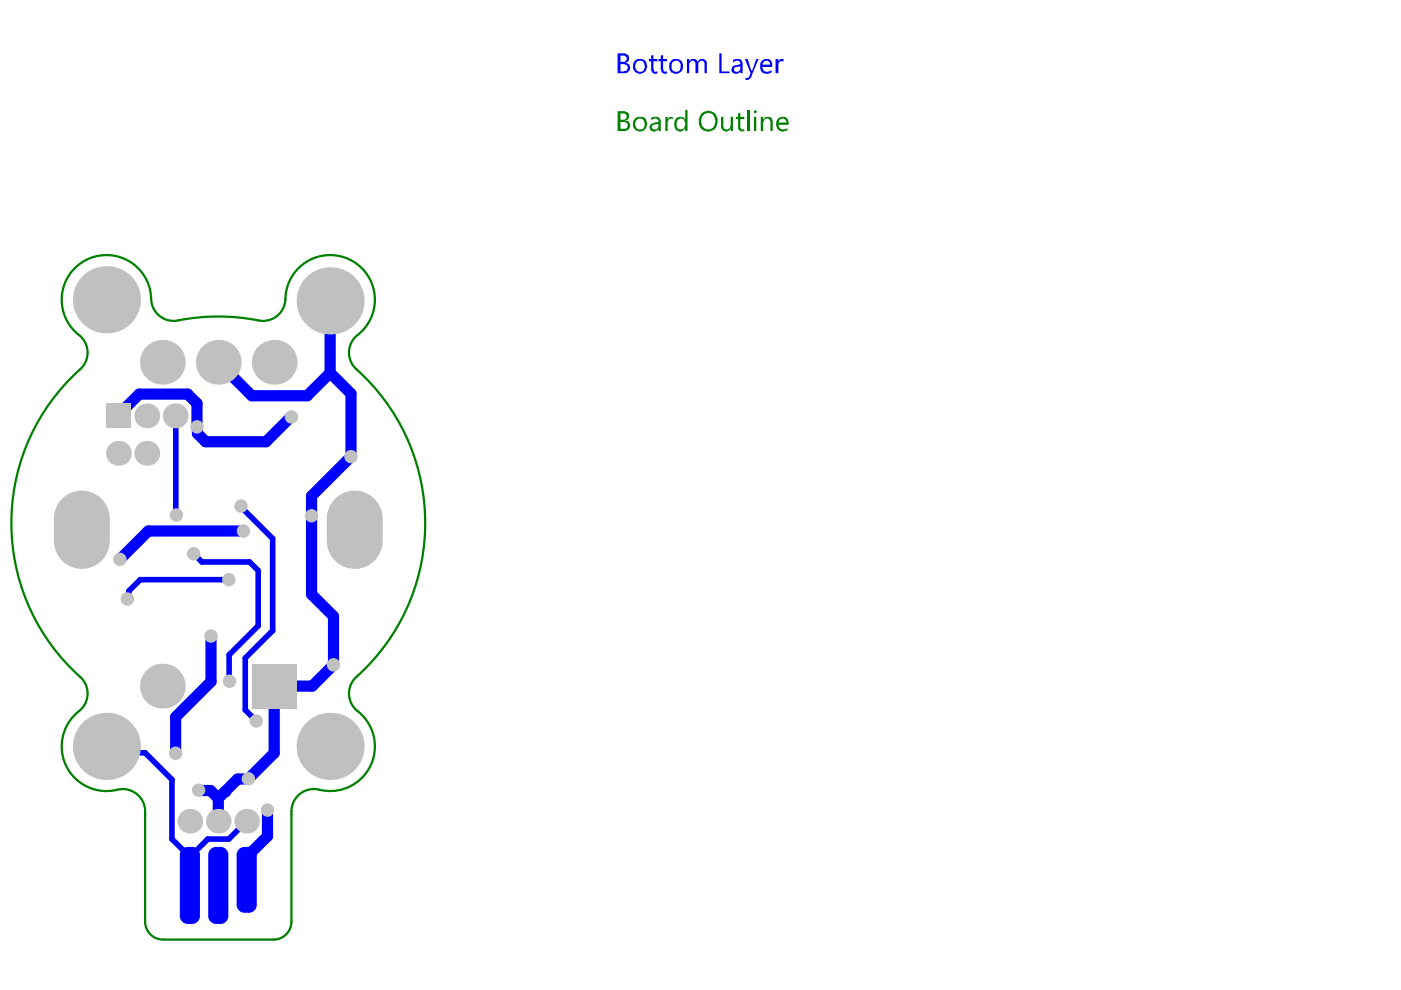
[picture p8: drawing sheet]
<svg xmlns="http://www.w3.org/2000/svg" width="297mm" height="210mm" viewBox="0 0 297 210" stroke-linecap="round" stroke-linejoin="round" font-family="sans-serif">
<path d="M30.8 172v23.4M61.8 172v23.4M34.6 199.2h23.4" fill="none" stroke="#008000" stroke-width=".48"/>
<g fill="#008000">
<path d="M141.1 24.8h.4v.6l.2-.1a.74 .74 0 0 1 .9-.5v.5a.67 .67 0 0 0-.9 .4h-.2v2.1h-.4z"/>
<path d="M152.9 24.8h.5v1.9a.79 .79 0 0 0 .8 .7 .79 .79 0 0 0 .7-.8v-1.8h.5v3h-.5v-.5l-.1 .1a1.05 1.05 0 0 1-1.2 .5 1.05 1.05 0 0 1-.7-1.1z"/>
<path d="M156.5 24.1l.5-.2v.9h.8v.5h-.8v1.8a.55 .55 0 0 0 .8 .3v.4h-.1a.75 .75 0 0 1-1-.1l-.2-.4v-2h-.5v-.5h.5z"/>
<path d="M158.4 23.3h.5v4.5h-.5z"/>
<path d="M161.3 24.8h.5v.5a1.21 1.21 0 0 1 1.9 0l.1 2.5h-.4v-1.8a.73 .73 0 0 0-.7-.9 .73 .73 0 0 0-.8 .8l-.1 .1v1.8h-.5z"/>
<path d="M131.5 24.1v1.3h.5a.68 .68 0 0 0 .9-.7 .68 .68 0 0 0-.9-.6zM131.5 25.9v1.4h.8a.69 .69 0 0 0 .7-.5 .69 .69 0 0 0-.4-.8l-.1-.1zM130.9 23.6h1.5a1 1 0 0 1 1 .8 1 1 0 0 1-.6 1.1h-.2l.2 .1a1.1 1.1 0 0 1 .8 1.3 1.1 1.1 0 0 1-1.2 .9h-1.5z"/>
<path d="M134.8 25.6v.1a1.1 1.1 0 0 0 .1 1.4 1.1 1.1 0 0 0 1.3 .2h.2a1.33 1.33 0 0 0-.5-2.2 .97 .97 0 0 0-1 .5zM134.6 25.1a1.94 1.94 0 0 1 2.4 .2v.1a1.83 1.83 0 0 1-.3 2.1 1.6 1.6 0 0 1-1.8 .1 1.6 1.6 0 0 1-.7-1.7z"/>
<path d="M138.3 26.6v.2h-.1a.67 .67 0 0 0 .6 .6 .67 .67 0 0 0 .7-.5l.1-.6h-.7zM138.1 24.9h.1a1.26 1.26 0 0 1 1.9 .7v2.2h-.5v-.5a1.01 1.01 0 0 1-1.1 .6 1.01 1.01 0 0 1-.8-1.1h.1a1.07 1.07 0 0 1 1-.8l.8-.1a.74 .74 0 0 0-.5-.8 .74 .74 0 0 0-.8 .3h-.2v.1z"/>
<path d="M143.4 25a1.49 1.49 0 0 1 1.9 .3v-2h.5v4.5h-.5v-.5h-.1a1.15 1.15 0 0 1-1.3 .6 1.15 1.15 0 0 1-.9-1.1l-.1-.5zM143.6 25.5l-.1 .6a.95 .95 0 0 0 .7 1.3 .95 .95 0 0 0 1.1-.9v-.5a.88 .88 0 0 0-.6-.8 .88 .88 0 0 0-.9 .2z"/>
<path d="M149 24.4v.1a2.18 2.18 0 0 0 0 2.4h.1a1.34 1.34 0 0 0 1.6 .5 1.34 1.34 0 0 0 .8-1.3 1.61 1.61 0 0 0-1.5-2.2l-.5 .2zM148.7 24.1a2.18 2.18 0 0 1 3 0v.1a2.5 2.5 0 0 1-.4 3.3 2.05 2.05 0 0 1-2.4-.1 2.05 2.05 0 0 1-.6-2.4z"/>
<path d="M159.9 23.5a.3 .3 0 0 1 .4-.1 .3 .3 0 0 1 0 .4v.1a.35 .35 0 0 1-.4 0 .35 .35 0 0 1 0-.4zM159.9 24.8h.4v3h-.4z"/>
<path d="M165.3 25.4l-.3 .6h1.7a.83 .83 0 0 0-.5-.8 .83 .83 0 0 0-.9 .2zM164.9 25.1a1.36 1.36 0 0 1 1.7-.2 1.36 1.36 0 0 1 .6 1.6h-2.2v.1a1.16 1.16 0 0 0 2 .6v.3a1.49 1.49 0 0 1-1.7 .2 1.49 1.49 0 0 1-.7-1.5l.1-.7z"/>
</g>
<path d="M30.8 172a4.7 4.7 0 0 0-5.9-4.6 9.5 9.5 0 0 1-11-5.4 9.5 9.5 0 0 1 3.5-11.8 4.7 4.7 0 0 0-.4-6.7 43.9 43.9 0 0 1 .6-65.8 4.7 4.7 0 0 0-.9-6.7 9.5 9.5 0 0 1 1.9-16.1 9.5 9.5 0 0 1 13.5 9 4.7 4.7 0 0 0 5.6 4 46.5 46.5 0 0 1 18 .1 4.7 4.7 0 0 0 4.8-4.6 9.5 9.5 0 0 1 14-8.2 9.5 9.5 0 0 1 .9 16.2 4.7 4.7 0 0 0 .2 6.9 43.9 43.9 0 0 1-.6 65.8 4.7 4.7 0 0 0 .8 6.7 9.5 9.5 0 0 1 2.6 11.9 9.5 9.5 0 0 1-11.3 4.6 4.7 4.7 0 0 0-5.3 4.7M30.8 195.4a3.8 3.8 0 0 0 3.8 3.8M61.8 195.4a3.8 3.8 0 0 1-3.8 3.8" fill="none" stroke="#008000" stroke-width=".48"/>
<path d="M46.3 76.8l7.1 7.1h11.7l4.9-4.8M70 79.1l4.4 4.4v13.3l-8.3 8.4v20.8l4.6 4.7v10.3l-4.5 4.5h-8.1v14.2l-5.5 5.5M70 63.8v15.3M26.7 86.6v-.2l2.8-2.8h10.3l2 1.9 .1 6.4 1.7 1.8h12.8l5.4-5.3M51.6 112.6h-20.2l-6 6M44.7 134.9v9.6l-7.5 7.5v7.7M42.1 167.5l2.5 .1 1.7 1.7" fill="none" stroke="#00f" stroke-width="2.4"/>
<path d="M37.2 88.2l.1 .1v20.8l.1 .1M41.1 117.4l1.7 1.8h10.1l1.8 1.8v11.7l-6.1 6.1 .1 5.6M51.1 107.3v.2l6.7 6.7v19.5l-5.8 5.8v11l2.3 2.4M48.5 122.9h-18.8l-2.4 2.4v1.4l-.3 .3M52.3 174.1l-1 1.1" fill="none" stroke="#00f" stroke-width="1.2"/>
<path d="M26.7 86.6l-1.6 1.6" fill="none" stroke="#00f" stroke-width="1.4"/>
<circle cx="47.7" cy="167.9" r="1.19" fill="#00f"/>
<path d="M52.6 165.2h-2.2l-4.1 4.1v4.8M56.7 171.7v5.6l-4.4 4.4v4.8" fill="none" stroke="#00f" stroke-width="2.4"/>
<path d="M22.6 158.3l1.3 1.3h6.9l5.7 5.7v12.6l3.8 3.8M51.3 175.2l-2.8 2.7h-4.4l-3.8 3.8M40.3 181.7v3" fill="none" stroke="#00f" stroke-width="1.2"/>
<path d="M51.6 175.5h.7" fill="none" stroke="#00f" stroke-width=".95"/>
<g fill="#00f">
<path d="M138.1 11.8l.4-.1v.8h.9v.5h-.9v1.7l.2 .1a.37 .37 0 0 0 .1 .4 .37 .37 0 0 0 .5 0h.1v.3a.91 .91 0 0 1-1.3-.7v-1.8h-.5v-.5h.5z"/>
<path d="M140.1 11.8l.5-.1v.8h.8v.5h-.8l.1 2.2h.4v.1l.3-.1v.3a.91 .91 0 0 1-1.3-.7v-1.8h-.5v-.5h.5z"/>
<path d="M145.6 12.5h.5v.5a1.03 1.03 0 0 1 1.8 .1 1.02 1.02 0 0 1 1.3-.6 1.02 1.02 0 0 1 .7 1.2v1.8h-.5v-1.7a.71 .71 0 0 0-.7-.9 .71 .71 0 0 0-.6 .9v1.7h-.6v-1.9a.66 .66 0 0 0-.9-.7v.1a.69 .69 0 0 0-.5 .8v1.7h-.5z"/>
<path d="M152.5 11.3h.5v3.9h1.7v.3h-2.2z"/>
<path d="M157.9 12.5h.6l.9 2.7 .9-2.7h.5l-1.4 3.5a1.08 1.08 0 0 1-1.3 1v-.5l.2 .1 .4-.1 .2-.3 .2-.7z"/>
<path d="M164.4 12.5h.6v.6a.9 .9 0 0 1 1.1-.6v.5h-.2a.76 .76 0 0 0-.8 .3 .76 .76 0 0 0-.1 .8v1.4h-.6z"/>
<path d="M131.5 11.8v1.3h.5a.68 .68 0 0 0 .9-.6 .68 .68 0 0 0-.9-.7zM131.5 13.6v1.6l.9-.2a.62 .62 0 0 0 .7-.6 .62 .62 0 0 0-.6-.7zM130.9 11.3h1.5a1.05 1.05 0 0 1 1 .9 1.05 1.05 0 0 1-.8 1.2h.2a1.1 1.1 0 0 1 .8 1.2 1.1 1.1 0 0 1-1.2 .9h-1.5z"/>
<path d="M134.9 13.2a1.21 1.21 0 0 0 0 1.5 1.21 1.21 0 0 0 1.3 .5 1.34 1.34 0 0 0-.3-2.3h-.5zM134.6 12.9a1.78 1.78 0 0 1 2.4 .2 1.67 1.67 0 0 1-.1 1.8 1.67 1.67 0 0 1-1.6 .7 1.62 1.62 0 0 1-.7-2.6z"/>
<path d="M142.5 13.2a1.48 1.48 0 0 0 .5 2 .99 .99 0 0 0 1-.2 .99 .99 0 0 0 .3-1 .95 .95 0 0 0-.5-1.1 .95 .95 0 0 0-1.2 .3zM142.2 13l.1-.1a1.58 1.58 0 0 1 2.5 .5 1.58 1.58 0 0 1-1.3 2.2h-.6a1.68 1.68 0 0 1-.9-2.4z"/>
<path d="M155.6 14.4v.2a.48 .48 0 0 0 .2 .6 .48 .48 0 0 0 .6 0h.1a1.02 1.02 0 0 0 .5-1.1l-1.1 .1zM155.4 12.8l.1-.2a1.26 1.26 0 0 1 2 .8v2.1h-.5v-.5a1.03 1.03 0 0 1-1.8 .2l-.2-.3v-.2h.2a.84 .84 0 0 1 .9-.9l.9-.2a.77 .77 0 0 0-.6-.8 .77 .77 0 0 0-.9 .4h-.1z"/>
<path d="M161.9 13.1l-.2 .6h1.5a.77 .77 0 0 0-.4-.8 .77 .77 0 0 0-.9 .2zM161.4 13a1.31 1.31 0 0 1 1.7-.4 1.31 1.31 0 0 1 .6 1.6h-2a.97 .97 0 0 0 .5 .9 .97 .97 0 0 0 1-.1l.4-.1v.5h-.1a1.43 1.43 0 0 1-2.3-.8v-1.1z"/>
</g>
<g fill="#c0c0c0">
<circle cx="42.1" cy="167.5" r="1.42"/>
<circle cx="25.4" cy="118.6" r="1.42"/>
<circle cx="27" cy="127" r="1.42"/>
<circle cx="51.6" cy="112.6" r="1.42"/>
<circle cx="37.4" cy="109.2" r="1.42"/>
<circle cx="41.1" cy="117.4" r="1.42"/>
<circle cx="48.5" cy="122.9" r="1.42"/>
<circle cx="66.1" cy="109.4" r="1.42"/>
<circle cx="37.2" cy="159.7" r="1.42"/>
<circle cx="44.7" cy="134.9" r="1.42"/>
<circle cx="70.7" cy="141" r="1.42"/>
<circle cx="61.8" cy="88.4" r="1.42"/>
<circle cx="51.1" cy="107.3" r="1.42"/>
<circle cx="41.8" cy="90.5" r="1.42"/>
<circle cx="52.7" cy="165.1" r="1.42"/>
<circle cx="48.7" cy="144.4" r="1.42"/>
<circle cx="56.7" cy="171.8" r="1.42"/>
<circle cx="46.3" cy="187.7" r="1.42"/>
<circle cx="54.3" cy="152.9" r="1.42"/>
<circle cx="74.4" cy="96.8" r="1.42"/>
<circle cx="40.3" cy="174.1" r="2.61"/>
<circle cx="46.3" cy="174.1" r="2.61"/>
<circle cx="52.3" cy="174.1" r="2.61"/>
<circle cx="70" cy="158.3" r="7.1"/>
<circle cx="22.6" cy="158.3" r="7.1"/>
<circle cx="34.4" cy="145.5" r="4.7"/>
</g>
<path d="M53.4 140.7h9.5v9.5h-9.5z" fill-rule="evenodd" fill="#c0c0c0"/>
<path d="M17.4 110v4.7" fill="none" stroke="#c0c0c0" stroke-width="11.9"/>
<g fill="#c0c0c0">
<circle cx="22.6" cy="63.6" r="7.1"/>
<circle cx="25.1" cy="96.1" r="2.64"/>
<circle cx="31.1" cy="96.1" r="2.64"/>
<circle cx="31.1" cy="88.2" r="2.64"/>
<circle cx="34.4" cy="76.8" r="4.7"/>
<circle cx="37.2" cy="88.2" r="2.64"/>
<circle cx="46.3" cy="76.8" r="4.7"/>
<circle cx="58.1" cy="76.8" r="4.7"/>
<circle cx="70" cy="63.8" r="7.1"/>
</g>
<path d="M22.5 85.5h5.2v5.3h-5.2z" fill-rule="evenodd" fill="#c0c0c0"/>
<path d="M75.2 110v4.7" fill="none" stroke="#c0c0c0" stroke-width="11.9"/>
<g fill="#00f">
<path d="M44.1 181.2l1.7-1.6h1l1.6 1.6v13l-1.6 1.7h-1l-1.7-1.7z" fill-rule="evenodd"/>
<path d="M50.2 181.2l1.6-1.6h1l1.6 1.6v10.7l-1.6 1.6h-1l-1.6-1.6z" fill-rule="evenodd"/>
<path d="M38.1 181.2l1.7-1.6h.9l1.7 1.6v13l-1.7 1.7h-.9l-1.7-1.7z" fill-rule="evenodd"/>
</g>
<g fill="#00f">
<path d="M45.8 194.2v1.7zM44.1 194.2h1.7v1.7a1.66 1.66 0 0 1-1.7-1.7z"/>
<path d="M46.8 194.2h1.6zM46.8 194.2h1.6a1.66 1.66 0 0 1-1.6 1.7z"/>
<path d="M46.8 179.6v1.6zM46.8 179.6a1.66 1.66 0 0 1 1.6 1.6h-1.6z"/>
<path d="M44.1 181.2h1.7zM44.6 180l.8-.4h.4v1.6h-1.7l.1-.4z"/>
<path d="M51.8 191.9v1.6zM50.2 191.9h1.6v1.6a1.66 1.66 0 0 1-1.6-1.6z"/>
<path d="M52.8 191.9h1.6zM52.8 191.9h1.6a1.66 1.66 0 0 1-1.6 1.6z"/>
<path d="M52.8 179.6v1.6zM52.8 179.6a1.66 1.66 0 0 1 1.6 1.6h-1.6z"/>
<path d="M50.2 181.2h1.6zM50.7 180l.7-.4h.4v1.6h-1.6v-.4z"/>
<path d="M39.8 194.2v1.7zM38.1 194.2h1.7v1.7a1.66 1.66 0 0 1-1.7-1.7z"/>
<path d="M40.7 194.2h1.7zM40.7 194.2h1.7a1.66 1.66 0 0 1-1.7 1.7z"/>
<path d="M40.7 179.6v1.6zM40.7 179.6a1.66 1.66 0 0 1 1.7 1.6h-1.7z"/>
<path d="M38.1 181.2h1.7zM38.6 180l.7-.4h.5v1.6h-1.7l.1-.4z"/>
</g>
</svg>
